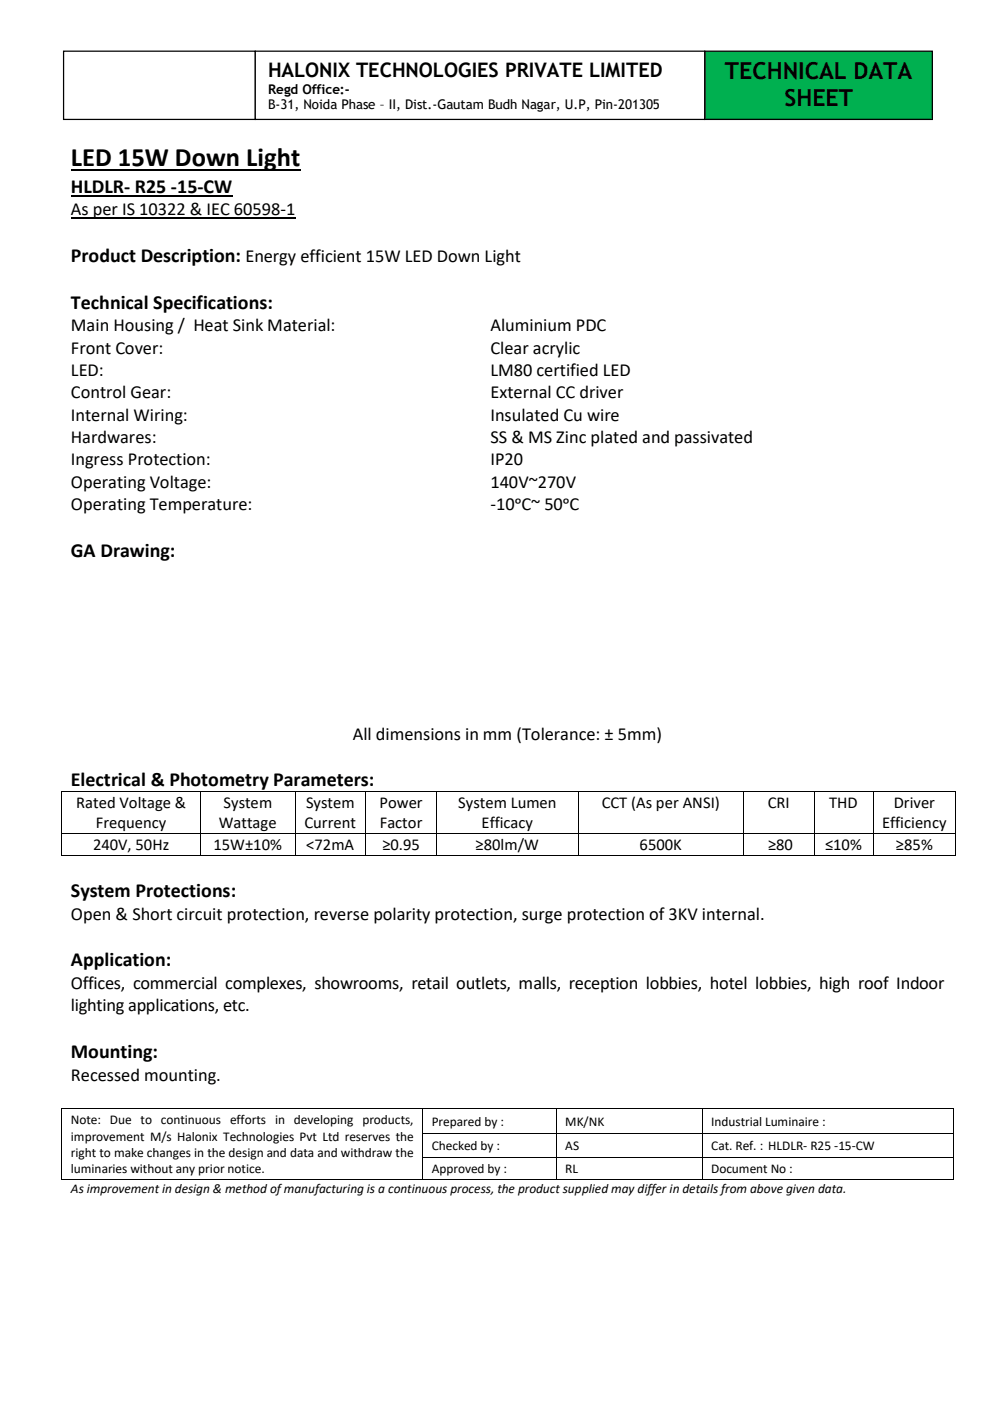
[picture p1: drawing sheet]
<svg xmlns="http://www.w3.org/2000/svg" width="210mm" height="297mm" viewBox="0 0 210 297" stroke-linecap="round" stroke-linejoin="round" font-family="sans-serif">
<defs><g id="words">
<text font-size="5.6" x="15" y="35.3">LED 15W Down Light</text>
<g font-size="5">
<text x="153.7" y="16.7">TECHNICAL DATA</text>
<text x="166.3" y="22.4">SHEET</text>
</g>
<g font-size="4.2">
<text x="56.8" y="16.3">HALONIX TECHNOLOGIES PRIVATE LIMITED</text>
<text x="15" y="40.9">HLDLR- R25 -15-CW</text>
<text x="15" y="55.5">Product Description: Energy efficient 15W LED Down Light</text>
<text x="15" y="65.4">Technical Specifications:</text>
<text x="15" y="118">GA Drawing:</text>
<text x="15" y="166.6">Electrical &amp; Photometry Parameters:</text>
<text x="15" y="190.2">System Protections:</text>
<text x="15" y="204.8">Application:</text>
<text x="15" y="224.2">Mounting:</text>
</g>
<g font-size="3.9">
<text x="15" y="45.6">As per IS 10322 &amp; IEC 60598-1</text>
<text x="15" y="70.2">Main Housing / Heat Sink Material:</text>
<text x="104" y="70.2">Aluminium PDC</text>
<text x="15" y="74.9">Front Cover:</text>
<text x="104" y="74.9">Clear acrylic</text>
<text x="15" y="79.7">LED:</text>
<text x="104" y="79.7">LM80 certified LED</text>
<text x="15" y="84.4">Control Gear:</text>
<text x="15" y="89.2">Internal Wiring:</text>
<text x="104" y="84.4">External CC driver</text>
<text x="104" y="89.2">Insulated Cu wire</text>
<text x="15" y="93.9">Hardwares:</text>
<text x="104" y="93.9">SS &amp; MS Zinc plated and passivated</text>
<text x="15" y="98.6">Ingress Protection:</text>
<text x="104" y="98.6">IP20</text>
<text x="15" y="103.4">Operating Voltage:</text>
<text x="104" y="103.4">140V~270V</text>
<text x="15" y="108.1">Operating Temperature:</text>
<text x="104" y="108.1">-10ᵒC~ 50ᵒC</text>
<text x="74.8" y="156.7">All dimensions in mm (Tolerance: ± 5mm)</text>
<text x="15" y="195">Open &amp; Short circuit protection, reverse polarity protection, surge protection of 3KV internal.</text>
<text x="15" y="209.6">Offices, commercial complexes, showrooms, retail outlets, malls, reception lobbies, hotel lobbies, high roof Indoor</text>
<text x="15" y="214.4">lighting applications, etc.</text>
<text x="15" y="229">Recessed mounting.</text>
</g>
<g font-size="3.5">
<text x="16.2" y="171.3">Rated Voltage &amp;</text>
<text x="47.4" y="171.3">System</text>
<text x="64.9" y="171.3">System</text>
<text x="80.5" y="171.3">Power</text>
<text x="97.1" y="171.3">System Lumen</text>
<text x="127.5" y="171.3">CCT (As per ANSI)</text>
<text x="162.7" y="171.3">CRI</text>
<text x="175.8" y="171.3">THD</text>
<text x="189.4" y="171.3">Driver</text>
<text x="20.3" y="175.6">Frequency</text>
<text x="46.4" y="175.6">Wattage</text>
<text x="64.5" y="175.6">Current</text>
<text x="80.5" y="175.6">Factor</text>
<text x="102.1" y="175.6">Efficacy</text>
<text x="187" y="175.6">Efficiency</text>
<text x="19.7" y="180.1">240V, 50Hz</text>
<text x="45.3" y="180.1">15W±10%</text>
<text x="64.9" y="180.1">&lt;72mA</text>
<text x="81" y="180.1">≥0.95</text>
<text x="100.8" y="180.1">≥80lm/W</text>
<text x="135.6" y="180.1">6500K</text>
<text x="162.8" y="180.1">≥80</text>
<text x="174.9" y="180.1">≤10%</text>
<text x="189.9" y="180.1">≥85%</text>
</g>
<g font-size="2.8">
<text x="56.8" y="19.9">Regd Office:-</text>
<text x="56.8" y="23.2">B-31, Noida Phase – II, Dist.-Gautam Budh Nagar, U.P, Pin-201305</text>
<text x="15" y="238.2">Note: Due to continuous efforts in developing products,</text>
<text x="91.5" y="238.6">Prepared by :</text>
<text x="119.8" y="238.6">MK/NK</text>
<text x="150.7" y="238.6">Industrial Luminaire :</text>
<text x="15" y="241.7">improvement M/s Halonix Technologies Pvt Ltd reserves the</text>
<text x="15" y="245.1">right to make changes in the design and data and withdraw the</text>
<text x="91.5" y="243.7">Checked by :</text>
<text x="119.8" y="243.7">AS</text>
<text x="150.7" y="243.7">Cat. Ref. : HLDLR- R25 -15-CW</text>
<text x="15" y="248.6">luminaries without any prior notice.</text>
<text x="91.5" y="248.6">Approved by :</text>
<text x="119.8" y="248.6">RL</text>
<text x="150.7" y="248.6">Document No :</text>
<text x="15" y="252.8">As improvement in design &amp; method of manufacturing is a continuous process, the product supplied may differ in details from above given data.</text>
</g>
</g></defs>
<path d="M15 36.1h48.6" fill="none" stroke="#000" stroke-width=".38"/>
<path d="M15 41.5h34.2" fill="none" stroke="#000" stroke-width=".3"/>
<path d="M15 46.2h47.6" fill="none" stroke="#000" stroke-width=".25"/>
<g fill="#000">
<path d="M13 167.7h.2v.2h-.2z" fill-rule="evenodd"/>
<path d="M13 167.7h.2v.2h-.2z" fill-rule="evenodd"/>
<path d="M13 176.6h.2v.1h-.2z" fill-rule="evenodd"/>
<path d="M42.5 167.7h.1v.2h-.1z" fill-rule="evenodd"/>
<path d="M42.5 176.6h.1v.1h-.1z" fill-rule="evenodd"/>
<path d="M62.5 167.7h.2v.2h-.2z" fill-rule="evenodd"/>
<path d="M62.5 176.6h.2v.1h-.2z" fill-rule="evenodd"/>
<path d="M77.5 167.7h.2v.2h-.2z" fill-rule="evenodd"/>
<path d="M77.5 176.6h.2v.1h-.2z" fill-rule="evenodd"/>
<path d="M92.5 167.7h.1v.2h-.1z" fill-rule="evenodd"/>
<path d="M92.5 176.6h.1v.1h-.1z" fill-rule="evenodd"/>
<path d="M122.5 167.7h.2v.2h-.2z" fill-rule="evenodd"/>
<path d="M122.5 176.6h.2v.1h-.2z" fill-rule="evenodd"/>
<path d="M157.5 167.7h.2v.2h-.2z" fill-rule="evenodd"/>
<path d="M157.5 176.6h.2v.1h-.2z" fill-rule="evenodd"/>
<path d="M172.5 167.7h.2v.2h-.2z" fill-rule="evenodd"/>
<path d="M172.5 176.6h.2v.1h-.2z" fill-rule="evenodd"/>
<path d="M185 167.7h.2v.2h-.2z" fill-rule="evenodd"/>
<path d="M185 176.6h.2v.1h-.2z" fill-rule="evenodd"/>
<path d="M202.5 167.7h.2v.2h-.2z" fill-rule="evenodd"/>
<path d="M202.5 167.7h.2v.2h-.2z" fill-rule="evenodd"/>
<path d="M202.5 176.6h.2v.1h-.2z" fill-rule="evenodd"/>
<path d="M13 181.3h.2v.1h-.2z" fill-rule="evenodd"/>
<path d="M13 181.3h.2v.1h-.2z" fill-rule="evenodd"/>
<path d="M42.5 181.3h.1v.1h-.1z" fill-rule="evenodd"/>
<path d="M62.5 181.3h.2v.1h-.2z" fill-rule="evenodd"/>
<path d="M77.5 181.3h.2v.1h-.2z" fill-rule="evenodd"/>
<path d="M92.5 181.3h.1v.1h-.1z" fill-rule="evenodd"/>
<path d="M122.5 181.3h.2v.1h-.2z" fill-rule="evenodd"/>
<path d="M157.5 181.3h.2v.1h-.2z" fill-rule="evenodd"/>
<path d="M172.5 181.3h.2v.1h-.2z" fill-rule="evenodd"/>
<path d="M185 181.3h.2v.1h-.2z" fill-rule="evenodd"/>
<path d="M202.5 181.3h.2v.1h-.2z" fill-rule="evenodd"/>
<path d="M202.5 181.3h.2v.1h-.2z" fill-rule="evenodd"/>
<path d="M13 234.9h.2v.1h-.2z" fill-rule="evenodd"/>
<path d="M13 234.9h.2v.1h-.2z" fill-rule="evenodd"/>
<path d="M89.6 234.9h.1v.1h-.1z" fill-rule="evenodd"/>
<path d="M117.9 234.9h.2v.1h-.2z" fill-rule="evenodd"/>
<path d="M148.8 234.9h.1v.1h-.1z" fill-rule="evenodd"/>
<path d="M201.9 234.9h.2v.1h-.2z" fill-rule="evenodd"/>
<path d="M201.9 234.9h.2v.1h-.2z" fill-rule="evenodd"/>
<path d="M13 240.2h.2v.2h-.2z" fill-rule="evenodd"/>
<path d="M13 245.2h.2v.2h-.2z" fill-rule="evenodd"/>
<path d="M13 249.9h.2v.2h-.2z" fill-rule="evenodd"/>
<path d="M13 249.9h.2v.2h-.2z" fill-rule="evenodd"/>
<path d="M89.6 240.2h.1v.2h-.1z" fill-rule="evenodd"/>
<path d="M89.6 245.2h.1v.2h-.1z" fill-rule="evenodd"/>
<path d="M89.6 249.9h.1v.2h-.1z" fill-rule="evenodd"/>
<path d="M117.9 240.2h.2v.2h-.2z" fill-rule="evenodd"/>
<path d="M117.9 245.2h.2v.2h-.2z" fill-rule="evenodd"/>
<path d="M117.9 249.9h.2v.2h-.2z" fill-rule="evenodd"/>
<path d="M148.8 240.2h.1v.2h-.1z" fill-rule="evenodd"/>
<path d="M148.8 245.2h.1v.2h-.1z" fill-rule="evenodd"/>
<path d="M148.8 249.9h.1v.2h-.1z" fill-rule="evenodd"/>
<path d="M201.9 240.2h.2v.2h-.2z" fill-rule="evenodd"/>
<path d="M201.9 245.2h.2v.2h-.2z" fill-rule="evenodd"/>
<path d="M201.9 249.9h.2v.2h-.2z" fill-rule="evenodd"/>
<path d="M201.9 249.9h.2v.2h-.2z" fill-rule="evenodd"/>
</g>
<g fill="none" stroke="#000" stroke-width=".21">
<path d="M13.1 167.9v8.7M13.1 176.7v4.6M13.2 167.8h29.3M13.2 176.6h29.3M42.6 167.9v8.7M42.6 176.7v4.6M42.6 167.8h19.9M42.6 176.6h19.9M62.6 167.9v8.7M62.6 176.7v4.6M62.7 167.8h14.8M62.7 176.6h14.8"/>
<path d="M77.6 167.9v8.7M77.6 176.7v4.6M77.7 167.8h14.8M77.7 176.6h14.8M92.6 167.9v8.7M92.6 176.7v4.6M92.6 167.8h29.9M92.6 176.6h29.9M122.6 167.9v8.7M122.6 176.7v4.6M122.7 167.8h34.8M122.7 176.6h34.8"/>
<path d="M157.6 167.9v8.7M157.6 176.7v4.6M157.7 167.8h14.8M157.7 176.6h14.8M172.6 167.9v8.7M172.6 176.7v4.6M172.7 167.8h12.3M172.7 176.6h12.3M185.1 167.9v8.7M185.1 176.7v4.6M185.2 167.8h17.3M185.2 176.6h17.3"/>
<path d="M202.6 167.9v8.7M202.6 176.7v4.6M13.2 181.3h29.3M42.6 181.3h19.9M62.7 181.3h14.8M77.7 181.3h14.8M92.6 181.3h29.9M122.7 181.3h34.8M157.7 181.3h14.8M172.7 181.3h12.3M185.2 181.3h17.3M13.1 235v5.2"/>
<path d="M13.2 234.9h76.4M89.6 235v5.2M89.7 234.9h28.2M118 235v5.2M118.1 234.9h30.7M148.8 235v5.2M148.9 234.9h53M202 235v5.2M13.1 240.4v4.8M13.1 245.4v4.5M13.2 250h76.4M89.6 240.4v4.8"/>
<path d="M89.6 245.4v4.5M89.7 240.3h28.2M89.7 245.3h28.2M89.7 250h28.2M118 240.4v4.8M118 245.4v4.5M118.1 240.3h30.7M118.1 245.3h30.7M118.1 250h30.7M148.8 240.4v4.8M148.8 245.4v4.5M148.9 240.3h53"/>
<path d="M148.9 245.3h53M148.9 250h53M202 240.4v4.8M202 245.4v4.5"/>
</g>
<path d="M149.4 10.8h48.2v14.5h-48.2z" fill-rule="evenodd" fill="#00b050"/>
<path d="M149.4 10.8h48.2v14.5h-48.2z" fill="none" stroke="#000" stroke-width=".26"/>
<path d="M13.5 10.8h40.6v14.5h-40.6z" fill-rule="evenodd" fill="#fff"/>
<path d="M13.5 10.8h40.6v14.5h-40.6z" fill="none" stroke="#000" stroke-width=".26"/>
<path d="M54.1 10.8h95.3v14.5h-95.3z" fill-rule="evenodd" fill="#fff"/>
<path d="M54.1 10.8h95.3v14.5h-95.3z" fill="none" stroke="#000" stroke-width=".26"/>
<use href="#words"/>
</svg>
